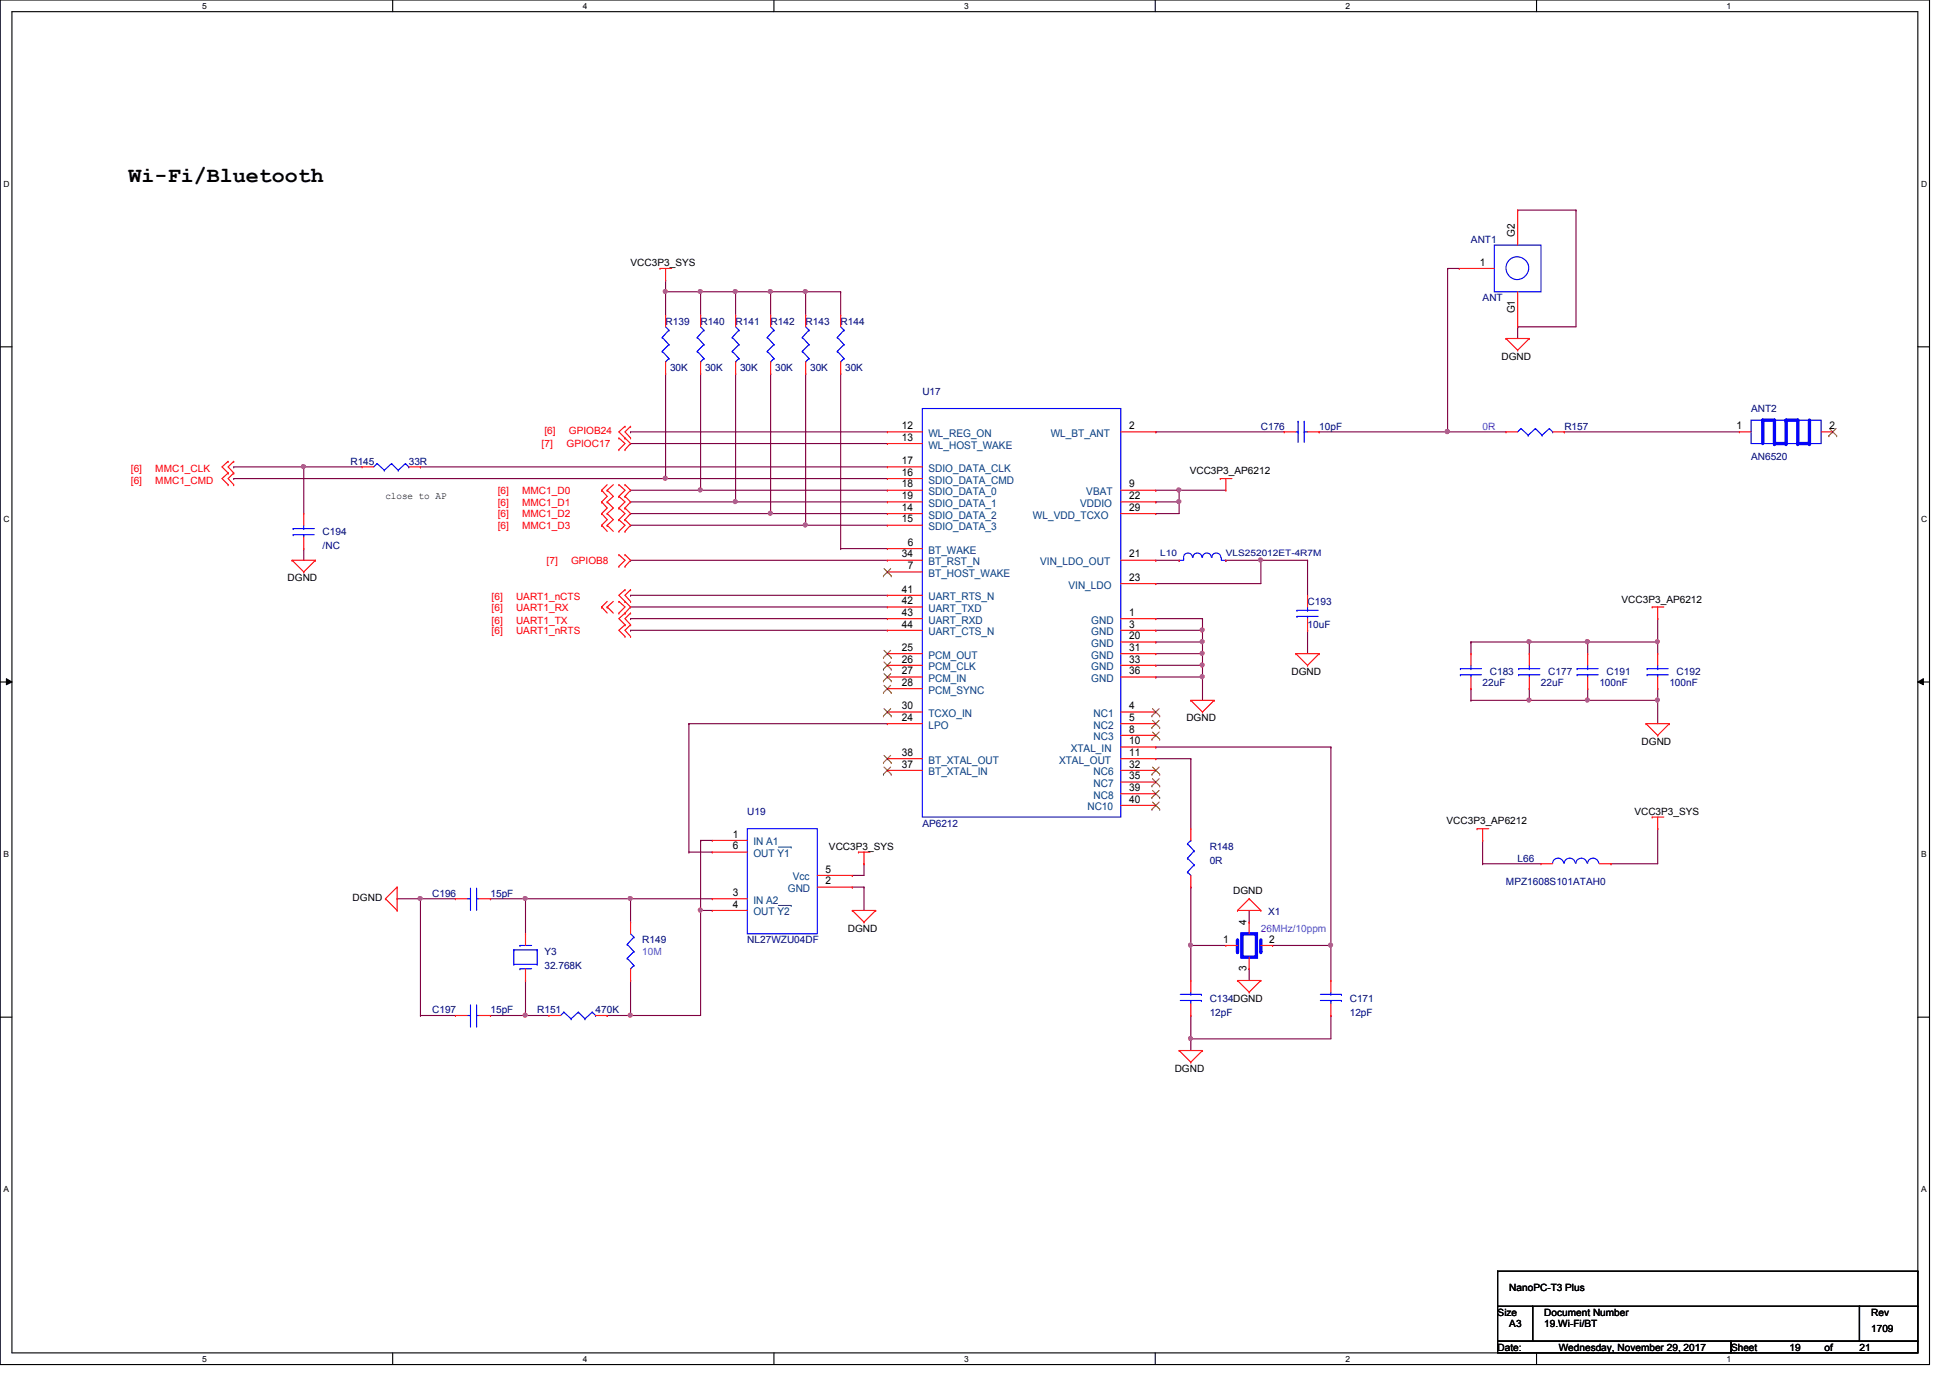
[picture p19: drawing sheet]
<svg xmlns="http://www.w3.org/2000/svg" width="297mm" height="210mm" viewBox="0 0 297 210" stroke-linecap="round" stroke-linejoin="round" font-family="sans-serif">
<defs><g id="words">
<text font-size="3.3" x="19.6" y="27.8">Wi-Fi/Bluetooth</text>
<g font-size="1.6">
<text x="225.4" y="40.5">1</text>
<text x="230.8" y="36.1" transform="rotate(-90 230.8 36.1)">G2</text>
<text x="230.8" y="47.8" transform="rotate(-90 230.8 47.8)">G1</text>
<text x="137.4" y="65.4">12</text>
<text x="172" y="65.4">2</text>
<text x="264.5" y="65.4">1</text>
<text x="278.7" y="65.4">2</text>
<text x="137.4" y="67.1">13</text>
<text x="137.4" y="70.7">17</text>
<text x="137.4" y="77.8">14</text>
<text x="137.4" y="72.5">16</text>
<text x="137.4" y="74.3">18</text>
<text x="137.4" y="76">19</text>
<text x="172" y="74.3">9</text>
<text x="172" y="76">22</text>
<text x="172" y="77.8">29</text>
<text x="137.4" y="79.6">15</text>
<text x="138.3" y="83.1">6</text>
<text x="137.4" y="84.9">34</text>
<text x="138.3" y="86.7">7</text>
<text x="172" y="84.9">21</text>
<text x="172" y="88.5">23</text>
<text x="137.4" y="90.3">41</text>
<text x="137.4" y="92">42</text>
<text x="137.4" y="93.8">43</text>
<text x="137.4" y="95.6">44</text>
<text x="172" y="93.8">1</text>
<text x="172" y="95.6">3</text>
<text x="137.4" y="99.1">25</text>
<text x="137.4" y="100.9">26</text>
<text x="172" y="97.4">20</text>
<text x="172" y="99.1">31</text>
<text x="172" y="100.9">33</text>
<text x="137.4" y="102.7">27</text>
<text x="137.4" y="104.5">28</text>
<text x="172" y="102.7">36</text>
<text x="137.4" y="109.8">24</text>
<text x="137.4" y="108">30</text>
<text x="172" y="108">4</text>
<text x="172" y="109.8">5</text>
<text x="172" y="111.6">8</text>
<text x="172" y="113.4">10</text>
<text x="137.4" y="116.9">37</text>
<text x="137.4" y="115.1">38</text>
<text x="172" y="115.1">11</text>
<text x="172" y="116.9">32</text>
<text x="172" y="118.7">35</text>
<text x="172" y="120.5">39</text>
<text x="172" y="122.3">40</text>
<text x="111.6" y="127.6">1</text>
<text x="111.6" y="129.4">6</text>
<text x="111.6" y="136.5">3</text>
<text x="125.8" y="134.7">2</text>
<text x="125.8" y="132.9">5</text>
<text x="111.6" y="138.3">4</text>
<text x="186.3" y="143.6">1</text>
<text x="189.9" y="141" transform="rotate(-90 189.9 141)">4</text>
<text x="193.3" y="143.6">2</text>
<text x="189.9" y="147.9" transform="rotate(-90 189.9 147.9)">3</text>
</g>
<g font-size="1.6" fill="#004080">
<text x="141.4" y="66.5">WL_REG_ON</text>
<text x="141.4" y="68.3">WL_HOST_WAKE</text>
<text x="141.4" y="71.9">SDIO_DATA_CLK</text>
<text x="160.1" y="66.5">WL_BT_ANT</text>
<text x="141.4" y="73.7">SDIO_DATA_CMD</text>
<text x="141.4" y="75.4">SDIO_DATA_0</text>
<text x="141.4" y="77.2">SDIO_DATA_1</text>
<text x="164.5" y="77.2">VDDIO</text>
<text x="165.5" y="75.4">VBAT</text>
<text x="141.4" y="79">SDIO_DATA_2</text>
<text x="141.4" y="80.8">SDIO_DATA_3</text>
<text x="157.3" y="79">WL_VDD_TCXO</text>
<text x="141.4" y="84.3">BT_WAKE</text>
<text x="141.4" y="87.9">BT_HOST_WAKE</text>
<text x="141.4" y="86.1">BT_RST_N</text>
<text x="158.5" y="86.1">VIN_LDO_OUT</text>
<text x="162.8" y="89.7">VIN_LDO</text>
<text x="141.4" y="91.4">UART_RTS_N</text>
<text x="141.4" y="93.2">UART_TXD</text>
<text x="141.4" y="95">UART_RXD</text>
<text x="166.2" y="95">GND</text>
<text x="141.4" y="100.3">PCM_OUT</text>
<text x="141.4" y="96.8">UART_CTS_N</text>
<text x="166.2" y="96.8">GND</text>
<text x="166.2" y="98.6">GND</text>
<text x="166.2" y="100.3">GND</text>
<text x="141.4" y="102.1">PCM_CLK</text>
<text x="141.4" y="103.9">PCM_IN</text>
<text x="141.4" y="105.7">PCM_SYNC</text>
<text x="166.2" y="102.1">GND</text>
<text x="166.2" y="103.9">GND</text>
<text x="141.4" y="111">LPO</text>
<text x="141.4" y="109.2">TCXO_IN</text>
<text x="166.6" y="109.2">NC1</text>
<text x="166.6" y="111">NC2</text>
<text x="166.6" y="112.8">NC3</text>
<text x="141.4" y="118.1">BT_XTAL_IN</text>
<text x="141.4" y="116.3">BT_XTAL_OUT</text>
<text x="161.3" y="116.3">XTAL_OUT</text>
<text x="163.1" y="114.6">XTAL_IN</text>
<text x="166.6" y="118.1">NC6</text>
<text x="166.6" y="119.9">NC7</text>
<text x="165.6" y="123.4">NC10</text>
<text x="166.6" y="121.7">NC8</text>
<text x="114.8" y="128.8">IN A1</text>
<text x="114.8" y="130.6">OUT Y1</text>
<text x="114.8" y="137.7">IN A2</text>
<text x="120" y="135.9">GND</text>
<text x="120.8" y="134.1">Vcc</text>
<text x="114.8" y="139.4">OUT Y2</text>
</g>
<g font-size="1.5">
<text x="96.1" y="40.6">VCC3P3_SYS</text>
<text x="228.7" y="54.8">DGND</text>
<text x="58.7" y="75.9">close to AP</text>
<text x="181.2" y="72.2">VCC3P3_AP6212</text>
<text x="43.8" y="88.6">DGND</text>
<text x="247" y="91.8">VCC3P3_AP6212</text>
<text x="196.7" y="102.8">DGND</text>
<text x="180.7" y="109.9">DGND</text>
<text x="250.1" y="113.5">DGND</text>
<text x="220.3" y="125.6">VCC3P3_AP6212</text>
<text x="249" y="124.1">VCC3P3_SYS</text>
<text x="126.3" y="129.5">VCC3P3_SYS</text>
<text x="53.7" y="137.2">DGND</text>
<text x="187.8" y="136.2">DGND</text>
<text x="129.2" y="141.9">DGND</text>
<text x="178.9" y="163.2">DGND</text>
<text x="229.9" y="196.7">NanoPC-T3 Plus</text>
<text x="228.1" y="200.4">Size</text>
<text x="229.9" y="202.2">A3</text>
<text x="235.2" y="200.4">Document Number</text>
<text x="235.2" y="202.2">19.Wi-Fi/BT</text>
<text x="285" y="202.9">1709</text>
<text x="285" y="200.4">Rev</text>
<text x="228.1" y="205.7">Date:</text>
<text x="237.4" y="205.7">Wednesday, November 29, 2017</text>
<text x="263.7" y="205.7">Sheet</text>
<text x="272.6" y="205.7">19</text>
<text x="277.9" y="205.7">of</text>
<text x="283.2" y="205.7">21</text>
</g>
<g font-size="1.5" fill="#000080">
<text x="224.1" y="37">ANT1</text>
<text x="225.8" y="45.9">ANT</text>
<text x="101.4" y="49.4">R139</text>
<text x="106.7" y="49.4">R140</text>
<text x="112.1" y="49.4">R141</text>
<text x="117.4" y="49.4">R142</text>
<text x="122.7" y="49.4">R143</text>
<text x="128.1" y="49.4">R144</text>
<text x="102.1" y="56.6">30K</text>
<text x="107.4" y="56.6">30K</text>
<text x="112.7" y="56.6">30K</text>
<text x="118.1" y="56.6">30K</text>
<text x="123.4" y="56.6">30K</text>
<text x="128.7" y="56.6">30K</text>
<text x="140.5" y="60.1">U17</text>
<text x="192.1" y="65.4">C176</text>
<text x="201" y="65.4">10pF</text>
<text x="238.3" y="65.4">R157</text>
<text x="266.7" y="62.8">ANT2</text>
<text x="53.4" y="70.8">R145</text>
<text x="62.3" y="70.8">33R</text>
<text x="266.7" y="70.1">AN6520</text>
<text x="49.1" y="81.4">C194</text>
<text x="49.1" y="83.6">/NC</text>
<text x="199.2" y="92.1">C193</text>
<text x="199.2" y="95.7">10uF</text>
<text x="225.8" y="104.6">22uF</text>
<text x="226.9" y="102.8">C183</text>
<text x="234.7" y="104.6">22uF</text>
<text x="235.8" y="102.8">C177</text>
<text x="243.6" y="104.6">100nF</text>
<text x="244.7" y="102.8">C191</text>
<text x="254.3" y="104.6">100nF</text>
<text x="255.4" y="102.8">C192</text>
<text x="113.8" y="124.1">U19</text>
<text x="140.5" y="125.9">AP6212</text>
<text x="184.3" y="129.5">R148</text>
<text x="184.3" y="131.6">0R</text>
<text x="231.2" y="131.2">L66</text>
<text x="65.8" y="136.6">C196</text>
<text x="74.7" y="136.6">15pF</text>
<text x="229.4" y="134.8">MPZ1608S101ATAH0</text>
<text x="97.8" y="143.7">R149</text>
<text x="113.8" y="143.7">NL27WZU04DF</text>
<text x="193.2" y="139.4">X1</text>
<text x="82.9" y="145.5">Y3</text>
<text x="82.9" y="147.6">32.768K</text>
<text x="65.8" y="154.3">C197</text>
<text x="74.7" y="154.3">15pF</text>
<text x="81.8" y="154.3">R151</text>
<text x="90.7" y="154.3">470K</text>
<text x="184.3" y="152.6">C134DGND</text>
<text x="184.3" y="154.7">12pF</text>
<text x="205.6" y="152.6">C171</text>
<text x="205.6" y="154.7">12pF</text>
</g>
<g font-size="1.5" fill="#8000ff">
<text x="225.8" y="65.4">0R</text>
<text x="192.1" y="141.9">26MHz/10ppm</text>
<text x="97.8" y="145.5">10M</text>
</g>
<g font-size="1.5" fill="#f00">
<text x="19.9" y="71.9">[6]</text>
<text x="23.7" y="71.9">MMC1_CLK</text>
<text x="82.5" y="68.2">[7]</text>
<text x="82.9" y="66.1">[6]</text>
<text x="86.3" y="68.2">GPIOC17</text>
<text x="86.7" y="66.1">GPIOB24</text>
<text x="19.9" y="73.7">[6]</text>
<text x="23.7" y="73.7">MMC1_CMD</text>
<text x="75.8" y="77">[6]</text>
<text x="75.8" y="75.3">[6]</text>
<text x="79.5" y="77">MMC1_D1</text>
<text x="79.5" y="75.3">MMC1_D0</text>
<text x="75.8" y="80.6">[6]</text>
<text x="75.8" y="78.8">[6]</text>
<text x="79.5" y="80.6">MMC1_D3</text>
<text x="79.5" y="78.8">MMC1_D2</text>
<text x="83.3" y="85.9">[7]</text>
<text x="87" y="85.9">GPIOB8</text>
<text x="74.9" y="93">[6]</text>
<text x="74.9" y="95">[6]</text>
<text x="74.9" y="91.4">[6]</text>
<text x="78.6" y="93">UART1_RX</text>
<text x="78.6" y="95">UART1_TX</text>
<text x="78.6" y="91.4">UART1_nCTS</text>
<text x="74.9" y="96.6">[6]</text>
<text x="78.6" y="96.6">UART1_nRTS</text>
</g>
<g font-size="1.4" fill="#000080">
<text x="176.7" y="84.7">L10</text>
<text x="186.7" y="84.7">VLS252012ET-4R7M</text>
</g>
<g font-size="1.3">
<text x="30.8" y="1.4">5</text>
<text x="88.8" y="1.4">4</text>
<text x="146.9" y="1.4">3</text>
<text x="204.9" y="1.4">2</text>
<text x="263" y="1.4">1</text>
<text x=".5" y="28.4">D</text>
<text x="292.6" y="28.4">D</text>
<text x=".5" y="79.5">C</text>
<text x="292.6" y="79.5">C</text>
<text x=".5" y="130.6">B</text>
<text x="292.6" y="130.6">B</text>
<text x=".5" y="181.6">A</text>
<text x="292.6" y="181.6">A</text>
<text x="30.8" y="207.5">5</text>
<text x="88.8" y="207.5">4</text>
<text x="146.9" y="207.5">3</text>
<text x="204.9" y="207.5">2</text>
<text x="263" y="207.5">1</text>
</g>
</g></defs>
<path d="M0 0h293.9v207.9h-293.9zM1.8 1.8h290.3v204.3h-290.3z" fill="none" stroke="#000" stroke-width=".17"/>
<g fill="#fff">
<path d="M30.8 .3h.7v1.4h-.7z"/>
<path d="M30.8 206.3h.7v1.5h-.7z"/>
</g>
<path d="M59.8 0v1.8M59.8 206.1v1.8" fill="none" stroke="#000" stroke-width=".17"/>
<g fill="#fff">
<path d="M88.8 .3h.6v1.4h-.6z"/>
<path d="M88.8 206.3h.6v1.5h-.6z"/>
</g>
<path d="M117.9 0v1.8M117.9 206.1v1.8" fill="none" stroke="#000" stroke-width=".17"/>
<g fill="#fff">
<path d="M146.9 .3h.6v1.4h-.6z"/>
<path d="M146.9 206.3h.6v1.5h-.6z"/>
</g>
<path d="M176 0v1.8M176 206.1v1.8" fill="none" stroke="#000" stroke-width=".17"/>
<g fill="#fff">
<path d="M204.9 .3h.7v1.4h-.7z"/>
<path d="M204.9 206.3h.7v1.5h-.7z"/>
</g>
<path d="M234.1 0v1.8M234.1 206.1v1.8" fill="none" stroke="#000" stroke-width=".17"/>
<g fill="#fff">
<path d="M263 .3h.7v1.4h-.7z"/>
<path d="M263 206.3h.7v1.5h-.7z"/>
<path d="M.5 27.3h1v1.4h-1z"/>
<path d="M292.6 27.3h1v1.4h-1z"/>
<path d="M.5 78.3h1v1.5h-1z"/>
<path d="M292.6 78.3h1v1.5h-1z"/>
</g>
<path d="M0 52.8h1.8M292.1 52.8h1.8" fill="none" stroke="#000" stroke-width=".17"/>
<g fill="#fff">
<path d="M.5 129.4h.9v1.4h-.9z"/>
<path d="M292.6 129.4h.9v1.4h-.9z"/>
</g>
<path d="M0 103.9h1.8M292.1 103.9h1.8" fill="none" stroke="#000" stroke-width=".17"/>
<path d="M1 103.4l.8 .5-.8 .4zM292.1 103.9l.9-.5v.9z" fill="#000"/>
<path d="M1 103.4l.8 .5-.8 .4zM292.1 103.9l.9-.5v.9z" fill="none" stroke="#000" stroke-width=".15"/>
<g fill="#fff">
<path d="M.5 180.4h.8v1.5h-.8z"/>
<path d="M292.6 180.4h.8v1.5h-.8z"/>
</g>
<path d="M0 154.9h1.8M292.1 154.9h1.8" fill="none" stroke="#000" stroke-width=".17"/>
<path d="M35.6 71.1h.1M35.6 71.1h10.7" fill="none" stroke="#800040" stroke-width=".17"/>
<circle cx="46.2" cy="71.1" r=".31" fill="#f0f"/>
<circle cx="46.2" cy="71.1" r=".31" fill="none" stroke="#f0f" stroke-width=".17"/>
<g fill="none" stroke="#800040" stroke-width=".17">
<path d="M231.2 32h.1M231.2 32h8.9M240.1 32h.1M240.1 32v17.8h-8.9M220.5 40.9h.1M220.5 40.9h1.8M220.5 40.9v24.9M231.2 49.8h.1M231.2 49.8v1.8M46.3 71.1h.1M46.3 71.1h8.9M225.8 131.6h.1"/>
<path d="M225.8 128h.1M225.8 131.6h8.9M225.8 128v3.6M245.4 131.6h.1M252.5 126.2h.1M252.5 126.2v5.4h-7.1"/>
</g>
<circle cx="220.5" cy="65.7" r=".31" fill="#f0f"/>
<circle cx="220.5" cy="65.7" r=".31" fill="none" stroke="#f0f" stroke-width=".17"/>
<g fill="none" stroke="#800040" stroke-width=".17">
<path d="M112.1 44.4h.1M112.1 44.4h5.3M96.1 78.2h.1M96.1 78.2h21.3M176.1 65.8h.1M176.1 65.8h19.5M201 65.8h.1M201 65.8h19.5M238.3 65.8h.1M238.3 65.8h26.7M176.1 115.6h.1M176.1 113.8h.1"/>
<path d="M176.1 115.6h5.3M176.1 113.8h26.6M181.4 115.6h.1M181.4 115.6v10.6M183.2 101.3h.1M183.2 101.3v1.8M181.4 144h.1M181.4 144v5.4M202.7 144h.1M202.7 144v5.4"/>
</g>
<circle cx="117.3" cy="44.4" r=".31" fill="#f0f"/>
<circle cx="117.3" cy="44.4" r=".31" fill="none" stroke="#f0f" stroke-width=".17"/>
<circle cx="112" cy="44.4" r=".31" fill="#f0f"/>
<circle cx="112" cy="44.4" r=".31" fill="none" stroke="#f0f" stroke-width=".17"/>
<g fill="none" stroke="#800040" stroke-width=".17">
<path d="M101.4 44.4h.1M101.4 44.4h5.3M96.1 67.6h.1M96.1 65.8h.1M96.1 67.6h39.1M96.1 65.8h39.1M96.1 85.3h.1M96.1 94.2h.1M96.1 92.5h.1M96.1 96h.1M96.1 90.7h.1M96.1 85.3h39.1"/>
<path d="M96.1 94.2h39.1M96.1 92.5h39.1M96.1 96h39.1M96.1 90.7h39.1M128.1 83.6h.1M128.1 83.6h7.1M181.4 144h.1M181.4 144h5.3"/>
</g>
<circle cx="181.3" cy="144" r=".31" fill="#f0f"/>
<circle cx="181.3" cy="144" r=".31" fill="none" stroke="#f0f" stroke-width=".17"/>
<path d="M181.4 154.7h.1M181.4 154.7v3.5M190.3 147.6h.1M190.3 147.6v1.8M193.8 144h.1M193.8 144h8.9M202.7 154.7h.1M202.7 154.7v3.5" fill="none" stroke="#800040" stroke-width=".17"/>
<circle cx="181.3" cy="158.2" r=".31" fill="#f0f"/>
<circle cx="181.3" cy="158.2" r=".31" fill="none" stroke="#f0f" stroke-width=".17"/>
<path d="M233 104.9h.1M233 104.9v1.8M181.4 158.2h.1M181.4 158.2v1.8M181.4 158.2h21.3" fill="none" stroke="#800040" stroke-width=".17"/>
<circle cx="232.9" cy="106.6" r=".31" fill="#f0f"/>
<circle cx="232.9" cy="106.6" r=".31" fill="none" stroke="#f0f" stroke-width=".17"/>
<path d="M179.6 74.7h.1M179.6 74.7h7.1M224.1 104.9h.1M224.1 104.9v1.8M241.8 106.7h.1M241.8 106.7h10.7M252.5 106.7h.1M252.5 106.7v3.5" fill="none" stroke="#800040" stroke-width=".17"/>
<circle cx="179.6" cy="74.6" r=".31" fill="#f0f"/>
<circle cx="179.6" cy="74.6" r=".31" fill="none" stroke="#f0f" stroke-width=".17"/>
<path d="M241.8 104.9h.1M241.8 104.9v1.8" fill="none" stroke="#800040" stroke-width=".17"/>
<circle cx="241.8" cy="106.6" r=".31" fill="#f0f"/>
<circle cx="241.8" cy="106.6" r=".31" fill="none" stroke="#f0f" stroke-width=".17"/>
<path d="M252.5 104.9h.1M252.5 104.9v1.8" fill="none" stroke="#800040" stroke-width=".17"/>
<circle cx="252.5" cy="106.6" r=".31" fill="#f0f"/>
<circle cx="252.5" cy="106.6" r=".31" fill="none" stroke="#f0f" stroke-width=".17"/>
<path d="M176.1 78.2h.1M176.1 78.2h3.5M176.1 88.9h.1M176.1 85.3h.1M176.1 96h.1M176.1 88.9h16M176.1 85.3h3.5M176.1 96h7.1M183.2 96h.1M183.2 94.2h.1M183.2 94.2v3.6" fill="none" stroke="#800040" stroke-width=".17"/>
<circle cx="183.1" cy="96" r=".31" fill="#f0f"/>
<circle cx="183.1" cy="96" r=".31" fill="none" stroke="#f0f" stroke-width=".17"/>
<path d="M176.1 94.2h.1M176.1 94.2h7.1M199.2 96h.1M199.2 96v3.6M176.1 103.1h.1M176.1 103.1h7.1M183.2 103.1h.1M183.2 103.1v3.6" fill="none" stroke="#800040" stroke-width=".17"/>
<circle cx="183.1" cy="103.1" r=".31" fill="#f0f"/>
<circle cx="183.1" cy="103.1" r=".31" fill="none" stroke="#f0f" stroke-width=".17"/>
<path d="M176.1 101.3h.1M176.1 101.3h7.1" fill="none" stroke="#800040" stroke-width=".17"/>
<circle cx="183.1" cy="101.3" r=".31" fill="#f0f"/>
<circle cx="183.1" cy="101.3" r=".31" fill="none" stroke="#f0f" stroke-width=".17"/>
<path d="M176.1 99.6h.1M176.1 99.6h7.1M183.2 99.6h.1M183.2 97.8h.1M183.2 97.8v3.5" fill="none" stroke="#800040" stroke-width=".17"/>
<circle cx="183.1" cy="99.5" r=".31" fill="#f0f"/>
<circle cx="183.1" cy="99.5" r=".31" fill="none" stroke="#f0f" stroke-width=".17"/>
<circle cx="183.1" cy="97.7" r=".31" fill="#f0f"/>
<circle cx="183.1" cy="97.7" r=".31" fill="none" stroke="#f0f" stroke-width=".17"/>
<path d="M64 71.1h.1M64 71.1h71.2M101.4 72.9h.1M101.4 72.9h33.8M176.1 97.8h.1M176.1 97.8h7.1M186.7 85.3h.1M186.7 85.3h12.5M192.1 85.3h.1M199.2 85.3h.1M199.2 85.3v5.4" fill="none" stroke="#800040" stroke-width=".17"/>
<circle cx="192" cy="85.3" r=".31" fill="#f0f"/>
<circle cx="192" cy="85.3" r=".31" fill="none" stroke="#f0f" stroke-width=".17"/>
<path d="M122.7 44.4h.1M122.7 44.4h5.4M192.1 85.3h.1M192.1 85.3v3.6" fill="none" stroke="#800040" stroke-width=".17"/>
<circle cx="122.7" cy="44.4" r=".31" fill="#f0f"/>
<circle cx="122.7" cy="44.4" r=".31" fill="none" stroke="#f0f" stroke-width=".17"/>
<g fill="none" stroke="#800040" stroke-width=".17">
<path d="M128.1 56.9h.1M128.1 44.4h.1M128.1 44.4v3.6M128.1 56.9v26.7M35.6 72.9h.1M35.6 72.9h65.8M46.3 71.1h.1M46.3 71.1v7.1M106.7 74.7h.1M106.7 74.7h28.5M112.1 76.5h.1M112.1 76.5h23.1"/>
<path d="M117.4 78.2h.1M117.4 78.2h17.8M46.3 83.6h.1M46.3 83.6v1.7M122.7 80h.1M122.7 80h12.5"/>
</g>
<circle cx="101.3" cy="72.8" r=".31" fill="#f0f"/>
<circle cx="101.3" cy="72.8" r=".31" fill="none" stroke="#f0f" stroke-width=".17"/>
<path d="M101.4 56.9h.1M101.4 56.9v16M122.7 56.9h.1M122.7 56.9v23.1" fill="none" stroke="#800040" stroke-width=".17"/>
<circle cx="122.7" cy="80" r=".31" fill="#f0f"/>
<circle cx="122.7" cy="80" r=".31" fill="none" stroke="#f0f" stroke-width=".17"/>
<path d="M117.4 56.9h.1M117.4 56.9v21.3" fill="none" stroke="#800040" stroke-width=".17"/>
<circle cx="117.3" cy="78.2" r=".31" fill="#f0f"/>
<circle cx="117.3" cy="78.2" r=".31" fill="none" stroke="#f0f" stroke-width=".17"/>
<path d="M112.1 56.9h.1M112.1 56.9v19.6h-16M96.1 76.5h.1" fill="none" stroke="#800040" stroke-width=".17"/>
<circle cx="112" cy="76.4" r=".31" fill="#f0f"/>
<circle cx="112" cy="76.4" r=".31" fill="none" stroke="#f0f" stroke-width=".17"/>
<path d="M106.7 56.9h.1M106.7 56.9v17.8h-10.6M96.1 74.7h.1" fill="none" stroke="#800040" stroke-width=".17"/>
<circle cx="106.7" cy="74.6" r=".31" fill="#f0f"/>
<circle cx="106.7" cy="74.6" r=".31" fill="none" stroke="#f0f" stroke-width=".17"/>
<path d="M101.4 44.4h.1M101.4 44.4v3.6M112.1 44.4h.1M112.1 44.4v3.6M117.4 44.4h.1M117.4 44.4h5.3M117.4 44.4v3.6" fill="none" stroke="#800040" stroke-width=".17"/>
<circle cx="101.3" cy="44.4" r=".31" fill="#f0f"/>
<circle cx="101.3" cy="44.4" r=".31" fill="none" stroke="#f0f" stroke-width=".17"/>
<path d="M101.4 42.7h.1M101.4 42.7v1.7M106.7 44.4h.1M106.7 44.4h5.4M122.7 44.4h.1M122.7 44.4v3.6M96.1 80h.1M96.1 80h26.6" fill="none" stroke="#800040" stroke-width=".17"/>
<circle cx="106.7" cy="44.4" r=".31" fill="#f0f"/>
<circle cx="106.7" cy="44.4" r=".31" fill="none" stroke="#f0f" stroke-width=".17"/>
<path d="M106.7 44.4h.1M106.7 44.4v3.6M80 136.9h.1M80 136.9v5.3M80 136.9h16.1M80 154.7h.1M80 154.7h3.6" fill="none" stroke="#800040" stroke-width=".17"/>
<circle cx="96" cy="136.9" r=".31" fill="#f0f"/>
<circle cx="96" cy="136.9" r=".31" fill="none" stroke="#f0f" stroke-width=".17"/>
<path d="M74.7 136.9h.1M74.7 136.9h5.3M96.1 136.9h.1M96.1 136.9h12.4M106.7 138.7h.1M106.7 138.7h1.8M106.7 138.7v16h-10.6M80 149.4h.1M80 149.4v5.3M96.1 154.7h.1" fill="none" stroke="#800040" stroke-width=".17"/>
<circle cx="80" cy="136.9" r=".31" fill="#f0f"/>
<circle cx="80" cy="136.9" r=".31" fill="none" stroke="#f0f" stroke-width=".17"/>
<path d="M74.7 154.7h.1M74.7 154.7h5.3" fill="none" stroke="#800040" stroke-width=".17"/>
<circle cx="80" cy="154.6" r=".31" fill="#f0f"/>
<circle cx="80" cy="154.6" r=".31" fill="none" stroke="#f0f" stroke-width=".17"/>
<path d="M64 136.9h.1M64 136.9h5.4M64 136.9v17.8M129.8 133.3h.1M131.6 131.6h.1M131.6 131.6v1.7h-1.8M64 154.7h.1M64 154.7h5.4" fill="none" stroke="#800040" stroke-width=".17"/>
<circle cx="64" cy="136.9" r=".31" fill="#f0f"/>
<circle cx="64" cy="136.9" r=".31" fill="none" stroke="#f0f" stroke-width=".17"/>
<path d="M60.5 136.9h.1M60.5 136.9h3.5M92.5 154.7h.1M92.5 154.7h3.6" fill="none" stroke="#800040" stroke-width=".17"/>
<circle cx="96" cy="154.6" r=".31" fill="#f0f"/>
<circle cx="96" cy="154.6" r=".31" fill="none" stroke="#f0f" stroke-width=".17"/>
<path d="M96.1 136.9h.1M96.1 136.9v3.6M106.7 128h.1M106.7 128v10.7M129.8 135.1h.1M129.8 135.1h1.8M131.6 135.1h.1M131.6 135.1v3.6" fill="none" stroke="#800040" stroke-width=".17"/>
<circle cx="106.7" cy="138.6" r=".31" fill="#f0f"/>
<circle cx="106.7" cy="138.6" r=".31" fill="none" stroke="#f0f" stroke-width=".17"/>
<path d="M233 97.8h.1M233 97.8h8.8M104.9 110.2h.1M104.9 110.2v19.6M104.9 110.2h30.3M104.9 129.8h.1M104.9 129.8h3.6M106.7 128h.1M106.7 128h1.8M96.1 149.4h.1M96.1 149.4v5.3" fill="none" stroke="#800040" stroke-width=".17"/>
<circle cx="241.8" cy="97.7" r=".31" fill="#f0f"/>
<circle cx="241.8" cy="97.7" r=".31" fill="none" stroke="#f0f" stroke-width=".17"/>
<circle cx="232.9" cy="97.7" r=".31" fill="#f0f"/>
<circle cx="232.9" cy="97.7" r=".31" fill="none" stroke="#f0f" stroke-width=".17"/>
<path d="M202.7 113.8h.1M202.7 113.8v30.2" fill="none" stroke="#800040" stroke-width=".17"/>
<circle cx="202.7" cy="144" r=".31" fill="#f0f"/>
<circle cx="202.7" cy="144" r=".31" fill="none" stroke="#f0f" stroke-width=".17"/>
<path d="M179.6 76.5h.1M179.6 76.5v1.7M181.4 135.1h.1M181.4 135.1v8.9" fill="none" stroke="#800040" stroke-width=".17"/>
<circle cx="179.6" cy="76.4" r=".31" fill="#f0f"/>
<circle cx="179.6" cy="76.4" r=".31" fill="none" stroke="#f0f" stroke-width=".17"/>
<g fill="none" stroke="#800040" stroke-width=".17">
<path d="M176.1 76.5h.1M176.1 74.7h.1M176.1 74.7h3.5M179.6 74.7h.1M179.6 74.7v1.8h-3.5M224.1 97.8h.1M224.1 97.8v1.8M241.8 97.8h.1M241.8 97.8v1.8M241.8 97.8h10.7M252.5 97.8h.1M252.5 94.2h.1"/>
<path d="M252.5 94.2v5.4"/>
</g>
<circle cx="252.5" cy="97.7" r=".31" fill="#f0f"/>
<circle cx="252.5" cy="97.7" r=".31" fill="none" stroke="#f0f" stroke-width=".17"/>
<circle cx="241.8" cy="97.7" r=".31" fill="#f0f"/>
<circle cx="241.8" cy="97.7" r=".31" fill="none" stroke="#f0f" stroke-width=".17"/>
<path d="M220.5 65.8h.1M220.5 65.8h8.9M224.1 97.8h.1M224.1 97.8h8.9M233 97.8h.1M233 97.8v1.8M224.1 106.7h.1M224.1 106.7h17.7M233 106.7h.1" fill="none" stroke="#800040" stroke-width=".17"/>
<circle cx="220.5" cy="65.7" r=".31" fill="#f0f"/>
<circle cx="220.5" cy="65.7" r=".31" fill="none" stroke="#f0f" stroke-width=".17"/>
<path d="M190.3 138.7v1.8M190.3 140.5h.1" fill="none" stroke="#800040" stroke-width=".17"/>
<g fill="none" stroke="#f00" stroke-width=".17">
<path d="M100.5 40.9h.1M100.5 40.9h1.8M101.4 42.7h.1M101.4 40.9v1.8M122.7 48h.1M122.7 56.9h.1M122.7 48v1.8M122.7 55.1v1.8M229.4 51.6h.1M229.4 51.6h3.6M229.4 51.6l1.8 1.7M231.2 53.3h.1"/>
<path d="M233 51.6h.1M233 51.6l-1.8 1.7M34.8 72.1h.1M34.8 73.8h.1M34.8 70.3h.1M34.8 72.1l-1 .8 1 .9M34.8 70.3l-1 .8 1 1M35.6 72.1h.1M35.6 73.8h.1M35.6 70.3h.1M35.6 72.1l-.8 .8 .8 .9M35.6 70.3l-.8 .8 .8 1"/>
<path d="M55.2 71.1h.1M55.2 71.1h1.7M62.3 71.1h1.7M64 71.1h.1M91.6 76.5h.1M91.6 74.7h.1M91.6 78.2h.1M91.6 78.2l.9 1-.9 .8M91.6 76.5l.9 .9-.9 .8M91.6 74.7l.9 .9-.9 .9M92.5 76.5h.1M92.5 74.7h.1"/>
<path d="M92.5 78.2h.1M92.5 76.5l.9 .9-.9 .8M92.5 74.7l.9 .9-.9 .9M92.5 73.8l-.9 .9M92.5 78.2l.9 1-.9 .8M93.4 73.8l-.9 .9M94.3 77.4h.1M94.3 75.6h.1M94.3 73.8h.1M94.3 79.2h.1M94.3 68.5h.1M94.3 66.7h.1"/>
<path d="M94.3 75.6l.9 .9-.9 .9M94.3 73.8l.9 .9-.9 .9M94.3 79.2l.9 .8-.9 .9M94.3 77.4l.9 .8-.9 1M94.3 66.7l.9 .9-.9 .9M95.2 75.6h.1M95.2 77.4h.1M95.2 73.8h.1M95.2 79.2h.1M95.2 66.7h.1M95.2 68.5h.1M95.2 64.9h.1"/>
<path d="M95.2 75.6l.9 .9-.9 .9M95.2 79.2l.9 .8-.9 .9M95.2 73.8l.9 .9-.9 .9M95.2 77.4l.9 .8-.9 1M95.2 64.9l-.9 .9 1.8 1.8-.9 .9M96.1 66.7h.1M96.1 64.9h.1M96.1 64.9l-.9 .9 .9 .9M185.9 72.9h.1M185.9 72.9h1.8M186.7 74.7h.1M186.7 72.9v1.8"/>
<path d="M229.4 65.8h.1M229.4 65.8h1.8M236.5 65.8h1.8M238.3 65.8h.1M44.5 85.3h.1M44.5 85.3h3.5M44.5 85.3l1.8 1.8M46.3 87.1h.1M48 85.3h.1M48 85.3l-1.7 1.8M91.6 92.5h.1M91.6 80h.1"/>
<path d="M91.6 92.5l.9 .9M91.6 80l.9 .9M92.5 92.5h.1M92.5 80h.1M92.5 92.5l.9 .9M92.5 91.6l-.9 .9M92.5 80l.9 .9M93.4 91.6l-.9 .9M94.3 93.4h.1M94.3 91.6h.1M94.3 80.9h.1M94.3 86.3h.1"/>
<path d="M94.3 84.5h.1M94.3 91.6l.9 .9-.9 .9M94.3 84.5l.9 .8-.9 1M95.2 91.6h.1M95.2 93.4h.1M95.2 95.2h.1M95.2 96.9h.1M95.2 89.8h.1M95.2 80.9h.1M95.2 84.5h.1M95.2 86.3h.1M95.2 89.8l-.9 .9 1.8 1.8-.9 .9"/>
<path d="M95.2 93.4l-.9 .8 .9 1M95.2 95.2l-.9 .8 .9 .9M95.2 84.5l.9 .8-.9 1M96.1 93.4h.1M96.1 95.2h.1M96.1 96.9h.1M96.1 89.8h.1M96.1 91.6h.1M96.1 93.4l-.9 .8 .9 1M96.1 95.2l-.9 .8 .9 .9M96.1 89.8l-.9 .9 .9 .9M197.4 99.6h.1"/>
<path d="M197.4 99.6h3.6M197.4 99.6l1.8 1.7M199.2 96h.1M199.2 90.7h.1M199.2 90.7v1.8M199.2 94.2v1.8M201 99.6h.1M201 99.6l-1.8 1.7M224.1 99.6h.1M224.1 99.6v1.7M233 99.6h.1M233 99.6v1.7"/>
<path d="M251.7 92.5h.1M251.7 92.5h1.7M252.5 94.2h.1M252.5 92.5v1.7M181.4 106.7h.1M181.4 106.7h3.6M181.4 106.7l1.8 1.8M183.2 108.5h.1M185 106.7h.1M185 106.7l-1.8 1.8M199.2 101.3h.1M224.1 104.9h.1"/>
<path d="M224.1 103.1v1.8M233 104.9h.1M233 103.1v1.8M250.7 110.2h.1M250.7 110.2h3.6M250.7 110.2l1.8 1.8M252.5 112h.1M254.3 110.2h.1M254.3 110.2l-1.8 1.8M58.7 136.9h.1M58.7 136.9l1.8 1.8M60.5 138.7h.1"/>
<path d="M60.5 135.1h.1M60.5 135.1v3.6M60.5 135.1l-1.8 1.8M129.8 138.7h.1M129.8 138.7h3.6M129.8 138.7l1.8 1.8M130.8 129.8h.1M130.8 129.8h1.7M131.6 131.6h.1M131.6 129.8v1.8M133.4 138.7h.1M133.4 138.7l-1.8 1.8"/>
<path d="M181.4 135.1h.1M181.4 126.2h.1M181.4 126.2v1.8M181.4 133.3v1.8M188.5 138.7h.1M188.5 138.7h3.6M190.3 136.9h.1M190.3 136.9l-1.8 1.8M190.3 136.9l1.8 1.8M192.1 138.7h.1M225 126.2h.1M225 126.2h1.8"/>
<path d="M225.8 128h.1M225.8 126.2v1.8M234.7 131.6h.1M234.7 131.6h1.8M243.6 131.6h1.8M245.4 131.6h.1M251.7 124.5h.1M251.7 124.5h1.7M252.5 126.2h.1M252.5 124.5v1.7M69.4 154.7h.1M69.4 154.7h1.8"/>
<path d="M72.9 154.7h1.8M74.7 154.7h.1M96.1 140.5h.1M96.1 149.4h.1M96.1 140.5v1.7M96.1 147.6v1.8M131.6 140.5h.1M181.4 149.4h.1M181.4 154.7h.1M181.4 149.4v1.7M181.4 152.9v1.8M188.5 149.4h.1"/>
<path d="M188.5 149.4h3.6M188.5 149.4l1.8 1.7M190.3 151.1h.1M192.1 149.4h.1M192.1 149.4l-1.8 1.7M202.7 149.4h.1M202.7 154.7h.1M202.7 149.4v1.7M202.7 152.9v1.8M179.6 160h.1M179.6 160h3.6M179.6 160l1.8 1.8"/>
<path d="M181.4 161.8h.1M183.2 160h.1M183.2 160l-1.8 1.8"/>
</g>
<path d="M228.1 199h5.4v5.3h-5.4zM228.1 193.6h.1M228.1 193.6v5.4M228.1 193.6h64M233.5 199h49.7v5.3h-49.7zM283.2 199h8.9v5.3h-8.9zM292.1 193.6h.1M292.1 199h.1M292.1 193.6v5.4M228.1 204.3h35.6v1.8h-35.6zM263.7 204.3h28.4v1.8h-28.4z" fill="none" stroke="#000" stroke-width=".17"/>
<g fill="none" stroke="#00f" stroke-width=".17">
<path d="M122.2 51.4h.1M122.2 53.5h.1M122.2 51.4l1 1.1M122.2 53.5l1 1.1M122.7 55.1h.1M122.7 49.8l.5 .5M123.2 50.3h.1M123.2 52.5h.1M123.2 54.6h.1M123.2 50.3l-1 1.1M123.2 52.5l-1 1M123.2 54.6l-.5 .5"/>
<path d="M57.4 70.6h.1M57.4 70.6l-.5 .5M57.4 70.6l1.1 1M58.5 71.6h.1M59.6 70.6h.1M59.6 70.6l-1.1 1M59.6 70.6l1.1 1M60.7 71.6h.1M61.8 70.6h.1M61.8 70.6l-1.1 1M61.8 70.6l.5 .5M62.3 71.1h.1"/>
<path d="M231.7 65.3h.1M231.7 65.3l-.5 .5M231.7 65.3l1.1 1M232.8 66.3h.1M233.9 65.3h.1M233.9 65.3l-1.1 1M233.9 65.3l1 1M234.9 66.3h.1M236 65.3h.1M236 65.3l-1.1 1M236 65.3l.5 .5M236.5 65.8h.1"/>
<path d="M197.6 93h.1M197.6 93.9h.1M197.6 93h3.2M197.6 93.9h3.2M199.2 93.9h.1M199.2 93h.1M199.2 92.5v.5M199.2 93.9v.3M222.5 101.9h.1M222.5 102.8h.1M222.5 101.9h3.2M222.5 102.8h3.2"/>
<path d="M224.1 102.8h.1M224.1 101.9h.1M224.1 101.3v.6M224.1 102.8v.3M231.3 101.9h.1M231.3 102.8h.1M231.3 101.9h3.3M231.3 102.8h3.3M233 102.8h.1M233 101.9h.1M233 101.3v.6M233 102.8v.3"/>
<path d="M180.9 132.8h.1M180.9 130.7h.1M180.9 128.5h.1M180.9 132.8l.5 .5M180.9 130.7l1 1M180.9 128.5l1 1.1M181.4 128h.1M181.4 128l-.5 .5M181.9 131.7h.1M181.9 129.6h.1M181.9 131.7l-1 1.1M181.9 129.6l-1 1.1"/>
<path d="M236.5 131.5a.85 .85 0 0 1 .9-.8 .85 .85 0 0 1 .8 .8M238.3 131.5a.85 .85 0 0 1 .8-.8 .85 .85 0 0 1 .9 .8M240.1 131.5a.85 .85 0 0 1 .8-.8 .85 .85 0 0 1 .9 .8M241.8 131.5a.85 .85 0 0 1 .9-.8 .85 .85 0 0 1 .8 .8M71.2 154.7h.5M71.7 156.3h.1M71.7 154.7h.1M71.7 153.1v3.2M72.6 154.7h.1M72.6 156.3h.1M72.6 154.7h.3M72.6 153.1v3.2"/>
<path d="M95.5 143.8h.1M95.5 146h.1M95.5 143.8l1.1 1.1M95.5 146l1.1 1.1M96.1 147.6h.1M96.1 142.2l.5 .5M96.6 142.7h.1M96.6 144.9h.1M96.6 147.1h.1M96.6 142.7l-1.1 1.1M96.6 144.9l-1.1 1.1M96.6 147.1l-.5 .5"/>
<path d="M179.8 152.4h3.2M179.8 151.5h3.2M181.4 151.5h.1M181.4 152.4h.1M181.4 151.1v.4M181.4 152.4v.5M183 152.4h.1M183 151.5h.1M201.1 152.4h3.2M201.1 151.5h3.2M202.7 151.5h.1M202.7 152.4h.1"/>
<path d="M202.7 151.1v.4M202.7 152.4v.5M204.3 152.4h.1M204.3 151.5h.1"/>
</g>
<path d="M268.5 64v3.6" fill="none" stroke="#00f" stroke-width=".51"/>
<circle cx="268.5" cy="64" r=".25" fill="#00f"/>
<path d="M268.5 64h1.8" fill="none" stroke="#00f" stroke-width=".51"/>
<circle cx="270.3" cy="64" r=".25" fill="#00f"/>
<path d="M270.3 64v3.6" fill="none" stroke="#00f" stroke-width=".51"/>
<circle cx="270.3" cy="67.6" r=".25" fill="#00f"/>
<path d="M270.3 67.6h1.8" fill="none" stroke="#00f" stroke-width=".51"/>
<circle cx="272.1" cy="67.6" r=".25" fill="#00f"/>
<path d="M272.1 64v3.6" fill="none" stroke="#00f" stroke-width=".51"/>
<circle cx="272.1" cy="64" r=".25" fill="#00f"/>
<path d="M272.1 64h1.8" fill="none" stroke="#00f" stroke-width=".51"/>
<circle cx="273.9" cy="64" r=".25" fill="#00f"/>
<path d="M273.9 64v3.6" fill="none" stroke="#00f" stroke-width=".51"/>
<circle cx="273.9" cy="67.6" r=".25" fill="#00f"/>
<path d="M273.9 67.6h1.7" fill="none" stroke="#00f" stroke-width=".51"/>
<circle cx="275.6" cy="67.6" r=".25" fill="#00f"/>
<path d="M275.6 64v3.6" fill="none" stroke="#00f" stroke-width=".51"/>
<circle cx="275.6" cy="64" r=".25" fill="#00f"/>
<g fill="none" stroke="#00f" stroke-width=".17">
<path d="M100.9 51.4h.1M100.9 53.5h.1M100.9 51.4l1 1.1M100.9 53.5l1 1.1M101.4 55.1h.1M101.4 49.8l.5 .5M101.9 50.3h.1M101.9 52.5h.1M101.9 54.6h.1M101.9 50.3l-1 1.1M101.9 52.5l-1 1M101.9 54.6l-.5 .5"/>
<path d="M106.2 51.4h.1M106.2 53.5h.1M106.2 51.4l1 1.1M106.2 53.5l1 1.1M106.7 55.1h.1M106.7 49.8l.5 .5M107.2 50.3h.1M107.2 52.5h.1M107.2 54.6h.1M107.2 50.3l-1 1.1M107.2 52.5l-1 1M107.2 54.6l-.5 .5"/>
<path d="M127.5 51.4h.1M127.5 53.5h.1M127.5 51.4l1.1 1.1M127.5 53.5l1.1 1.1M128.1 55.1h.1M128.1 49.8l.5 .5M128.6 50.3h.1M128.6 52.5h.1M128.6 54.6h.1M128.6 50.3l-1.1 1.1M128.6 52.5l-1.1 1M128.6 54.6l-.5 .5"/>
<path d="M266.7 64h10.7v3.6h-10.7zM44.7 80.5h.1M44.7 81.4h.1M44.7 80.5h3.2M44.7 81.4h3.2M46.3 81.4h.1M46.3 80.5h.1M46.3 80v.5M46.3 81.4v.4M179.6 85.3h.1M180.3 85h.1M180.3 84.9a.68 .68 0 0 1 .7-.7 .68 .68 0 0 1 .6 .7"/>
<path d="M180.3 85v.3h-.7M181.7 84.9a.68 .68 0 0 1 .7-.7 .68 .68 0 0 1 .7 .7M183.2 84.9a.68 .68 0 0 1 .7-.7 .68 .68 0 0 1 .6 .7M184.6 84.9a.68 .68 0 0 1 .7-.7 .68 .68 0 0 1 .7 .7M186.1 85h.1M186.1 85v.3h.6M186.7 85.3h.1M240.2 101.9h.1M240.2 102.8h.1M240.2 101.9h3.3M240.2 102.8h3.3M241.8 102.8h.1"/>
<path d="M241.8 101.9h.1M241.8 101.3v.6M241.8 102.8v.3M250.9 101.9h.1M250.9 102.8h.1M250.9 101.9h3.2M250.9 102.8h3.2M252.5 102.8h.1M252.5 101.9h.1M252.5 101.3v.6M252.5 102.8v.3M113.8 126.2h10.7v16h-10.7z"/>
<path d="M78.3 144.7h.1M78.3 146.9h.1M78.3 144.7h3.5M78.3 144.7v2.2M78.3 146.9h3.5M79.2 144h.1M79.2 147.6h.1M79.2 144h1.8M79.2 147.6h1.8M81.8 146.9h.1M81.8 144.7h.1M81.8 144.7v2.2"/>
<path d="M85.9 154.2h.1M85.9 154.2l-.5 .5M85.9 154.2l1.1 1M87 155.2h.1M88.1 154.2h.1M88.1 154.2l-1.1 1M88.1 154.2l1 1M89.1 155.2h.1M90.2 154.2h.1M90.2 154.2l-1.1 1M90.2 154.2l.5 .5M90.7 154.7h.1"/>
</g>
<g fill="none" stroke="#f00" stroke-width=".17">
<path d="M101.4 48h.1M101.4 56.9h.1M101.4 48v1.8M101.4 55.1v1.8M106.7 48h.1M106.7 56.9h.1M106.7 48v1.8M106.7 55.1v1.8M128.1 48h.1M128.1 56.9h.1M128.1 48v1.8M128.1 55.1v1.8"/>
<path d="M46.3 78.2h.1M46.3 78.2v1.8M265 65.8h.1M265 65.8h1.7M277.4 65.8h1.8M279.2 65.8h.1M46.3 83.6h.1M46.3 81.8v1.8M179.6 85.3h.1M186.7 85.3h.1M241.8 99.6h.1M241.8 99.6v1.7"/>
<path d="M252.5 99.6h.1M252.5 99.6v1.7M241.8 104.9h.1M241.8 103.1v1.8M252.5 104.9h.1M252.5 103.1v1.8M108.5 128h.1M108.5 136.9h.1M108.5 138.7h.1M108.5 129.8h.1M108.5 128h5.3M108.5 136.9h5.3"/>
<path d="M108.5 138.7h5.3M108.5 129.8h5.3M124.5 135.1h5.3M124.5 133.3h5.3M129.8 135.1h.1M129.8 133.3h.1M80 142.2h.1M80 149.4h.1M80 142.2v1.8M80 147.6v1.8M83.6 154.7h.1M83.6 154.7h1.8"/>
<path d="M90.7 154.7h1.8M92.5 154.7h.1"/>
</g>
<path d="M278.6 66.4h.1M278.7 65.3l1.1 1.1M279.7 65.3l-1.1 1.1M279.8 66.4h.1" fill="none" stroke="#804000" stroke-width=".15"/>
<path d="M118.6 137.9h1.9M118.6 129h1.9M120.5 137.9h.1M120.5 129h.1" fill="none" stroke="#004080" stroke-width=".15"/>
<path d="M188.5 143.2v1.7" fill="none" stroke="#00f" stroke-width=".51"/>
<circle cx="188.5" cy="144.9" r=".25" fill="#00f"/>
<path d="M192.1 143.2v1.7" fill="none" stroke="#00f" stroke-width=".51"/>
<circle cx="192.1" cy="144.9" r=".25" fill="#00f"/>
<path d="M189.2 142.2h2.2v3.6h-2.2z" fill="none" stroke="#00f" stroke-width=".51"/>
<g fill="none" stroke="#f00" stroke-width=".17">
<path d="M231.2 32h.1M231.2 32v5.3M112.1 48h.1M112.1 56.9h.1M112.1 48v1.8M112.1 55.1v1.8M117.4 48h.1M117.4 56.9h.1M117.4 48v1.8M117.4 55.1v1.8M222.3 40.9h.1M222.3 40.9h5.3"/>
<path d="M231.2 49.8h.1M231.2 44.4v5.4M135.2 65.8h.1M135.2 67.6h.1M135.2 78.2h.1M135.2 72.9h.1M135.2 71.1h.1M135.2 74.7h.1M135.2 76.5h.1M135.2 65.8h5.3M135.2 74.7h5.3M135.2 67.6h5.3"/>
<path d="M135.2 78.2h5.3M135.2 72.9h5.3M135.2 71.1h5.3M135.2 76.5h5.3M170.7 65.8h5.4M170.7 74.7h5.4M170.7 78.2h5.4M170.7 76.5h5.4M176.1 65.8h.1M176.1 74.7h.1M176.1 76.5h.1M176.1 78.2h.1"/>
<path d="M195.6 65.8h.1M195.6 65.8h1.8M199.2 65.8h1.8M201 65.8h.1M135.2 83.6h.1M135.2 87.1h.1M135.2 80h.1M135.2 99.6h.1M135.2 85.3h.1M135.2 90.7h.1M135.2 92.5h.1M135.2 94.2h.1"/>
<path d="M135.2 96h.1M135.2 94.2h5.3M135.2 96h5.3M135.2 83.6h5.3M135.2 87.1h5.3M135.2 80h5.3M135.2 85.3h5.3M135.2 99.6h5.3M135.2 90.7h5.3M135.2 92.5h5.3M170.7 94.2h5.4M170.7 96h5.4"/>
<path d="M170.7 97.8h5.4M170.7 85.3h5.4M170.7 88.9h5.4M170.7 99.6h5.4M176.1 94.2h.1M176.1 96h.1M176.1 97.8h.1M176.1 85.3h.1M176.1 88.9h.1M176.1 99.6h.1M135.2 110.2h.1M135.2 101.3h.1"/>
<path d="M135.2 103.1h.1M135.2 104.9h.1M135.2 108.5h.1M135.2 117.3h.1M135.2 115.6h.1M135.2 108.5h5.3M135.2 110.2h5.3M135.2 115.6h5.3M135.2 101.3h5.3M135.2 103.1h5.3M135.2 104.9h5.3M135.2 117.3h5.3"/>
<path d="M170.7 108.5h5.4M170.7 110.2h5.4M170.7 112h5.4M170.7 113.8h5.4M170.7 115.6h5.4M170.7 101.3h5.4M170.7 103.1h5.4M170.7 117.3h5.4M170.7 119.1h5.4M176.1 108.5h.1M176.1 110.2h.1M176.1 112h.1"/>
<path d="M176.1 113.8h.1M176.1 115.6h.1M176.1 117.3h.1M176.1 101.3h.1M176.1 119.1h.1M176.1 103.1h.1M69.4 136.9h.1M69.4 136.9h1.8M72.9 136.9h1.8M74.7 136.9h.1M170.7 120.9h5.4M170.7 122.7h5.4"/>
<path d="M176.1 120.9h.1M176.1 122.7h.1M186.7 144h.1M186.7 144h1.8M190.3 147.6h.1M190.3 140.5h.1M190.3 140.5v1.7M190.3 145.8v1.8M192.1 144h1.7M193.8 144h.1"/>
</g>
<g fill="none" stroke="#00f" stroke-width=".17">
<path d="M227.6 37.3h7.1v7.1h-7.1zM111.5 51.4h.1M111.5 53.5h.1M111.5 51.4l1.1 1.1M111.5 53.5l1.1 1.1M112.1 55.1h.1M112.1 49.8l.5 .5M112.6 50.3h.1M112.6 52.5h.1M112.6 54.6h.1M112.6 50.3l-1.1 1.1M112.6 52.5l-1.1 1"/>
<path d="M112.6 54.6l-.5 .5M116.9 51.4h.1M116.9 53.5h.1M116.9 51.4l1 1.1M116.9 53.5l1 1.1M117.4 55.1h.1M117.4 49.8l.5 .5M117.9 50.3h.1M117.9 52.5h.1M117.9 54.6h.1M117.9 50.3l-1 1.1M117.9 52.5l-1 1"/>
<path d="M117.9 54.6l-.5 .5M140.5 62.2h30.2v62.3h-30.2zM197.4 65.8h.3M197.7 65.8h.1M197.7 64.2h.1M197.7 64.2v3.2M198.7 64.2h.1M198.7 65.8h.1M198.7 65.8h.5M198.7 64.2v3.2M71.2 136.9h.5M71.7 138.5h.1"/>
<path d="M71.7 136.9h.1M71.7 135.3v3.2M72.6 136.9h.1M72.6 138.5h.1M72.6 136.9h.3M72.6 135.3v3.2"/>
<circle cx="231.1" cy="40.8" r="1.74"/>
</g>
<g fill="none" stroke="#804000" stroke-width=".15">
<path d="M134.6 87.7h.1M134.7 86.6l1.1 1.1M134.7 99.1l1.1 1.1M135.7 86.6l-1.1 1.1M135.7 99.1l-1.1 1.1M135.8 87.7h.1M134.6 100.2h.1M134.6 101.9h.1M134.6 103.7h.1M134.6 105.5h.1M134.6 109.1h.1M134.6 117.9h.1"/>
<path d="M134.6 116.2h.1M134.7 100.8l1.1 1.1M134.7 102.6l1.1 1.1M134.7 104.4l1.1 1.1M134.7 107.9l1.1 1.2M134.7 116.8l1.1 1.1M134.7 115.1l1.1 1.1M135.7 100.8l-1.1 1.1M135.7 102.6l-1.1 1.1M135.7 104.4l-1.1 1.1M135.7 107.9l-1.1 1.2M135.7 116.8l-1.1 1.1"/>
<path d="M135.7 115.1l-1.1 1.1M135.8 100.2h.1M135.8 101.9h.1M135.8 103.7h.1M135.8 105.5h.1M135.8 109.1h.1M135.8 117.9h.1M135.8 116.2h.1M175.5 109.1h.1M175.5 110.8h.1M175.5 112.6h.1M175.5 117.9h.1"/>
<path d="M175.5 119.7h.1M175.6 107.9l1.1 1.2M175.6 109.7l1.1 1.1M175.6 111.5l1.1 1.1M175.6 116.8l1.1 1.1M175.6 118.6l1.1 1.1M176.6 107.9l-1.1 1.2M176.6 109.7l-1.1 1.1M176.6 111.5l-1.1 1.1M176.6 116.8l-1.1 1.1M176.6 118.6l-1.1 1.1M176.7 109.1h.1"/>
<path d="M176.7 110.8h.1M176.7 112.6h.1M176.7 117.9h.1M176.7 119.7h.1M175.5 121.5h.1M175.5 123.3h.1M175.6 120.4l1.1 1.1M175.6 122.2l1.1 1.1M176.6 120.4l-1.1 1.1M176.6 122.2l-1.1 1.1M176.7 121.5h.1M176.7 123.3h.1"/>
</g>
<circle cx="46.2" cy="71.1" r=".31" fill="#f0f"/>
<circle cx="46.2" cy="71.1" r=".31" fill="none" stroke="#f0f" stroke-width=".17"/>
<circle cx="220.5" cy="65.7" r=".31" fill="#f0f"/>
<circle cx="220.5" cy="65.7" r=".31" fill="none" stroke="#f0f" stroke-width=".17"/>
<circle cx="117.3" cy="44.4" r=".31" fill="#f0f"/>
<circle cx="117.3" cy="44.4" r=".31" fill="none" stroke="#f0f" stroke-width=".17"/>
<circle cx="112" cy="44.4" r=".31" fill="#f0f"/>
<circle cx="112" cy="44.4" r=".31" fill="none" stroke="#f0f" stroke-width=".17"/>
<circle cx="181.3" cy="144" r=".31" fill="#f0f"/>
<circle cx="181.3" cy="144" r=".31" fill="none" stroke="#f0f" stroke-width=".17"/>
<circle cx="181.3" cy="158.2" r=".31" fill="#f0f"/>
<circle cx="181.3" cy="158.2" r=".31" fill="none" stroke="#f0f" stroke-width=".17"/>
<circle cx="232.9" cy="106.6" r=".31" fill="#f0f"/>
<circle cx="232.9" cy="106.6" r=".31" fill="none" stroke="#f0f" stroke-width=".17"/>
<circle cx="179.6" cy="74.6" r=".31" fill="#f0f"/>
<circle cx="179.6" cy="74.6" r=".31" fill="none" stroke="#f0f" stroke-width=".17"/>
<circle cx="241.8" cy="106.6" r=".31" fill="#f0f"/>
<circle cx="241.8" cy="106.6" r=".31" fill="none" stroke="#f0f" stroke-width=".17"/>
<circle cx="252.5" cy="106.6" r=".31" fill="#f0f"/>
<circle cx="252.5" cy="106.6" r=".31" fill="none" stroke="#f0f" stroke-width=".17"/>
<circle cx="183.1" cy="96" r=".31" fill="#f0f"/>
<circle cx="183.1" cy="96" r=".31" fill="none" stroke="#f0f" stroke-width=".17"/>
<circle cx="183.1" cy="103.1" r=".31" fill="#f0f"/>
<circle cx="183.1" cy="103.1" r=".31" fill="none" stroke="#f0f" stroke-width=".17"/>
<circle cx="183.1" cy="101.3" r=".31" fill="#f0f"/>
<circle cx="183.1" cy="101.3" r=".31" fill="none" stroke="#f0f" stroke-width=".17"/>
<circle cx="183.1" cy="99.5" r=".31" fill="#f0f"/>
<circle cx="183.1" cy="99.5" r=".31" fill="none" stroke="#f0f" stroke-width=".17"/>
<circle cx="183.1" cy="97.7" r=".31" fill="#f0f"/>
<circle cx="183.1" cy="97.7" r=".31" fill="none" stroke="#f0f" stroke-width=".17"/>
<circle cx="192" cy="85.3" r=".31" fill="#f0f"/>
<circle cx="192" cy="85.3" r=".31" fill="none" stroke="#f0f" stroke-width=".17"/>
<circle cx="122.7" cy="44.4" r=".31" fill="#f0f"/>
<circle cx="122.7" cy="44.4" r=".31" fill="none" stroke="#f0f" stroke-width=".17"/>
<circle cx="101.3" cy="72.8" r=".31" fill="#f0f"/>
<circle cx="101.3" cy="72.8" r=".31" fill="none" stroke="#f0f" stroke-width=".17"/>
<circle cx="122.7" cy="80" r=".31" fill="#f0f"/>
<circle cx="122.7" cy="80" r=".31" fill="none" stroke="#f0f" stroke-width=".17"/>
<circle cx="117.3" cy="78.2" r=".31" fill="#f0f"/>
<circle cx="117.3" cy="78.2" r=".31" fill="none" stroke="#f0f" stroke-width=".17"/>
<circle cx="112" cy="76.4" r=".31" fill="#f0f"/>
<circle cx="112" cy="76.4" r=".31" fill="none" stroke="#f0f" stroke-width=".17"/>
<circle cx="106.7" cy="74.6" r=".31" fill="#f0f"/>
<circle cx="106.7" cy="74.6" r=".31" fill="none" stroke="#f0f" stroke-width=".17"/>
<circle cx="101.3" cy="44.4" r=".31" fill="#f0f"/>
<circle cx="101.3" cy="44.4" r=".31" fill="none" stroke="#f0f" stroke-width=".17"/>
<circle cx="106.7" cy="44.4" r=".31" fill="#f0f"/>
<circle cx="106.7" cy="44.4" r=".31" fill="none" stroke="#f0f" stroke-width=".17"/>
<circle cx="96" cy="136.9" r=".31" fill="#f0f"/>
<circle cx="96" cy="136.9" r=".31" fill="none" stroke="#f0f" stroke-width=".17"/>
<circle cx="80" cy="136.9" r=".31" fill="#f0f"/>
<circle cx="80" cy="136.9" r=".31" fill="none" stroke="#f0f" stroke-width=".17"/>
<circle cx="80" cy="154.6" r=".31" fill="#f0f"/>
<circle cx="80" cy="154.6" r=".31" fill="none" stroke="#f0f" stroke-width=".17"/>
<circle cx="64" cy="136.9" r=".31" fill="#f0f"/>
<circle cx="64" cy="136.9" r=".31" fill="none" stroke="#f0f" stroke-width=".17"/>
<circle cx="96" cy="154.6" r=".31" fill="#f0f"/>
<circle cx="96" cy="154.6" r=".31" fill="none" stroke="#f0f" stroke-width=".17"/>
<circle cx="106.7" cy="138.6" r=".31" fill="#f0f"/>
<circle cx="106.7" cy="138.6" r=".31" fill="none" stroke="#f0f" stroke-width=".17"/>
<circle cx="241.8" cy="97.7" r=".31" fill="#f0f"/>
<circle cx="241.8" cy="97.7" r=".31" fill="none" stroke="#f0f" stroke-width=".17"/>
<circle cx="232.9" cy="97.7" r=".31" fill="#f0f"/>
<circle cx="232.9" cy="97.7" r=".31" fill="none" stroke="#f0f" stroke-width=".17"/>
<circle cx="202.7" cy="144" r=".31" fill="#f0f"/>
<circle cx="202.7" cy="144" r=".31" fill="none" stroke="#f0f" stroke-width=".17"/>
<circle cx="179.6" cy="76.4" r=".31" fill="#f0f"/>
<circle cx="179.6" cy="76.4" r=".31" fill="none" stroke="#f0f" stroke-width=".17"/>
<circle cx="252.5" cy="97.7" r=".31" fill="#f0f"/>
<circle cx="252.5" cy="97.7" r=".31" fill="none" stroke="#f0f" stroke-width=".17"/>
<circle cx="241.8" cy="97.7" r=".31" fill="#f0f"/>
<circle cx="241.8" cy="97.7" r=".31" fill="none" stroke="#f0f" stroke-width=".17"/>
<circle cx="220.5" cy="65.7" r=".31" fill="#f0f"/>
<circle cx="220.5" cy="65.7" r=".31" fill="none" stroke="#f0f" stroke-width=".17"/>
<use href="#words"/>
</svg>
